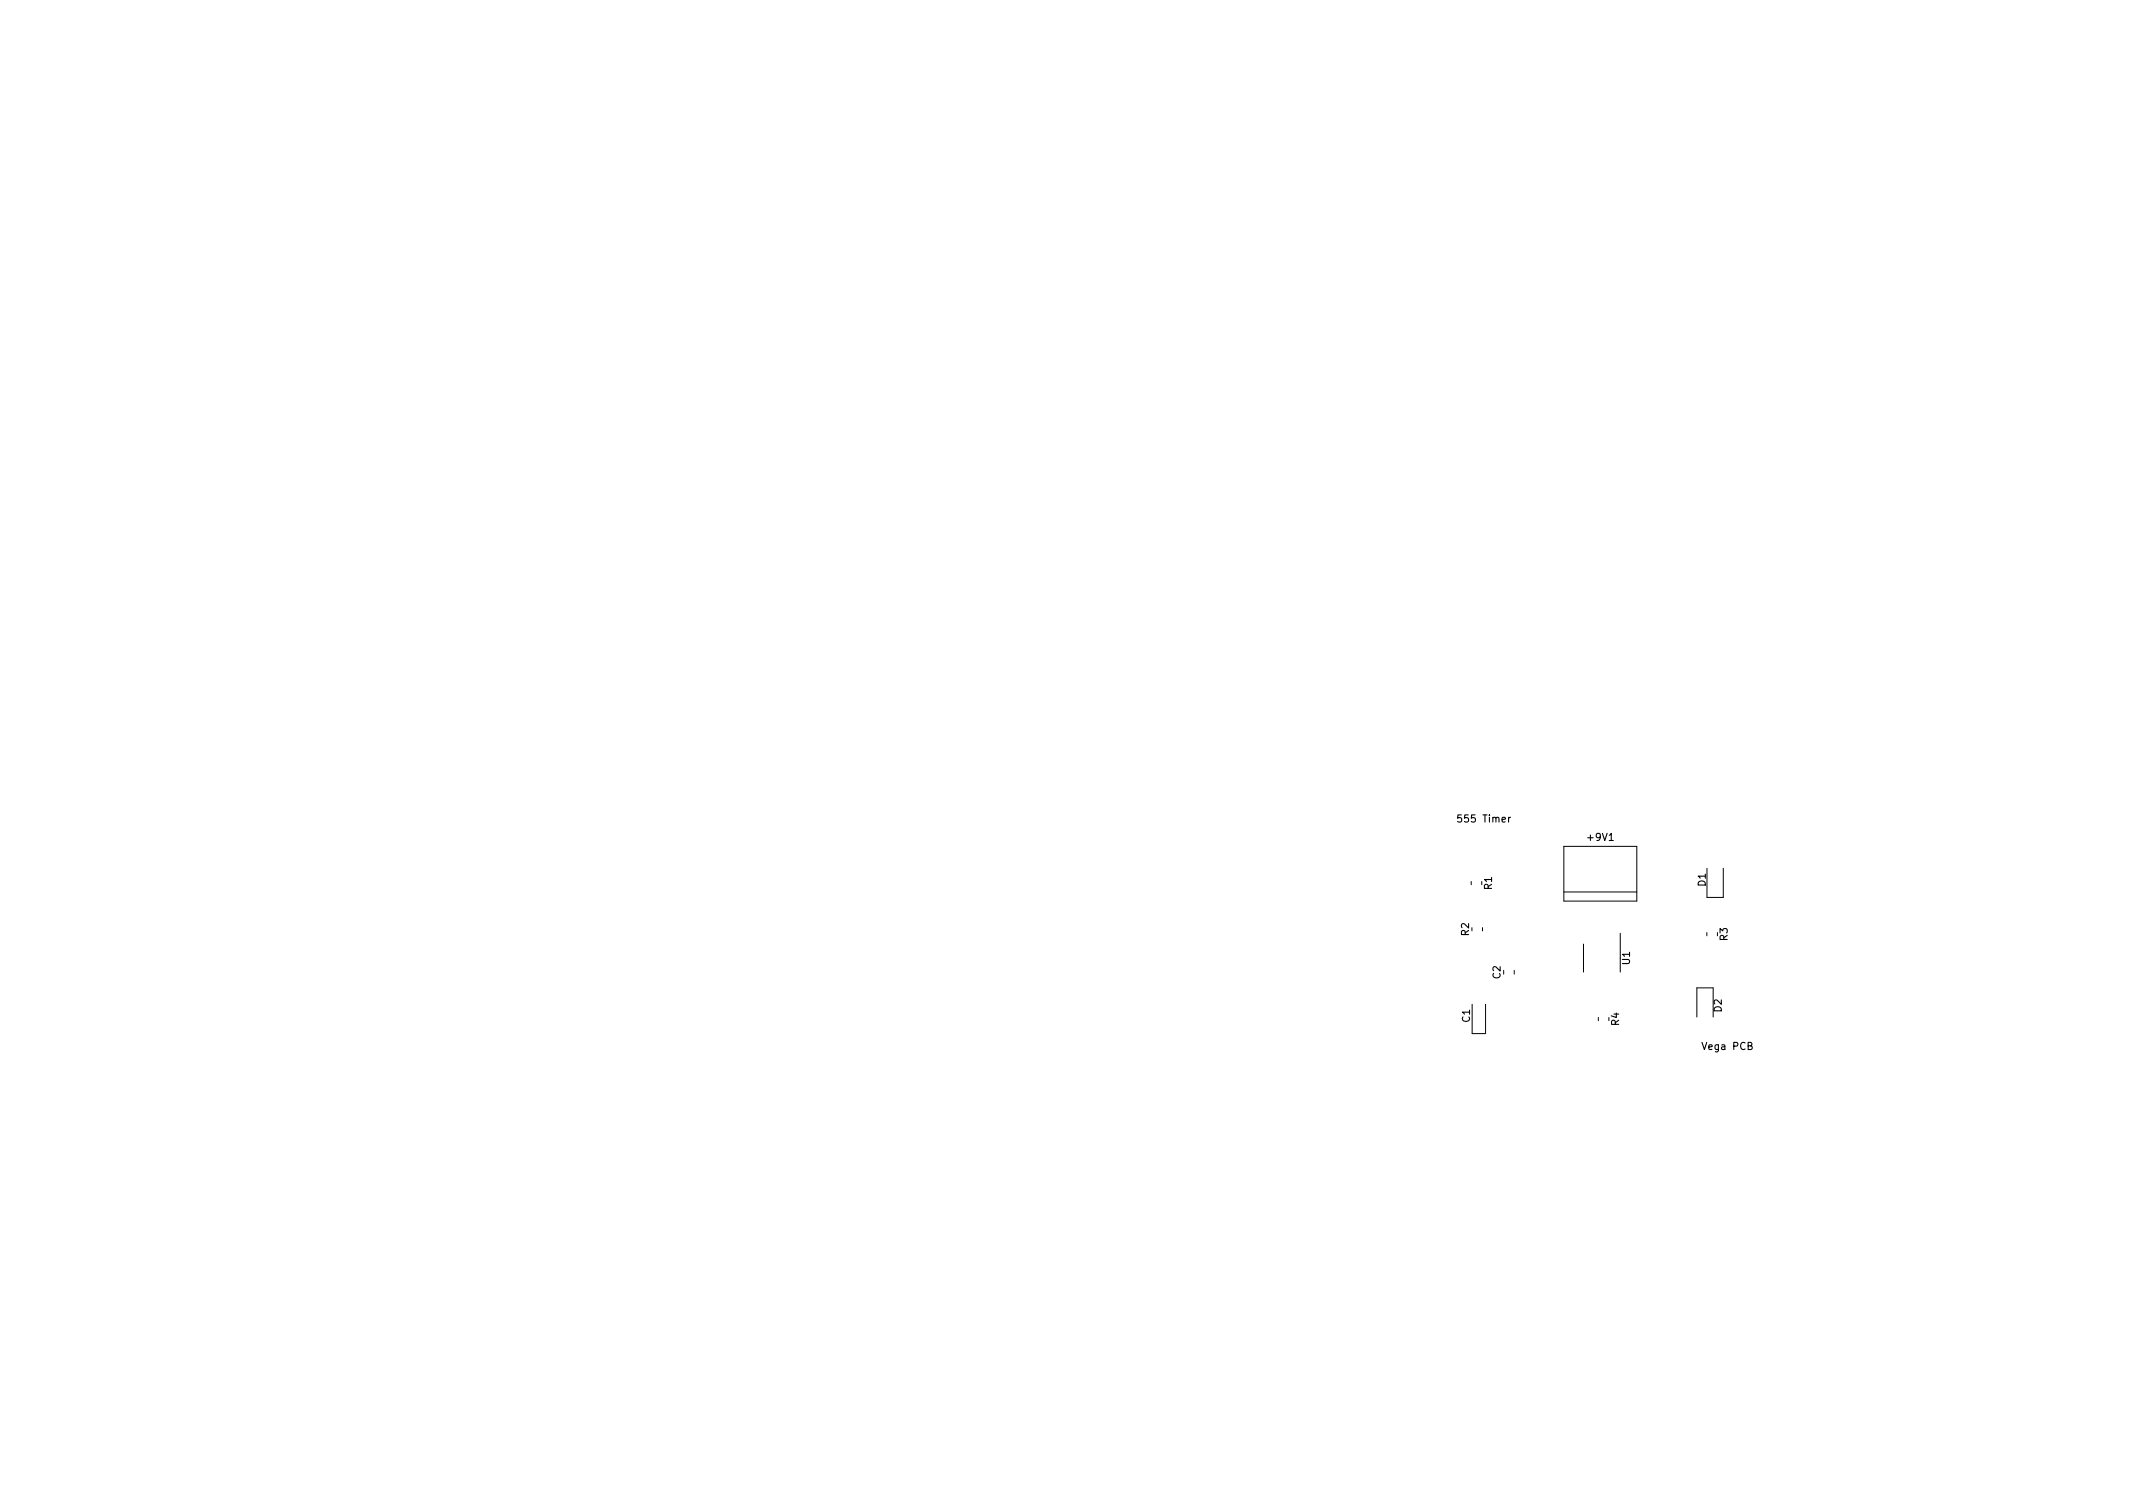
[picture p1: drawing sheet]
<svg xmlns="http://www.w3.org/2000/svg" width="297mm" height="210mm" viewBox="0 0 297 210" stroke-linecap="round" stroke-linejoin="round" font-family="sans-serif">
<defs><g id="words">
<g font-size="1.4">
<text x="203.4" y="114.5">555 Timer</text>
<text x="221.2" y="117.1">+9V1</text>
<text x="207.8" y="123.9" transform="rotate(-90 207.8 123.9)">R1</text>
<text x="237.5" y="123.4" transform="rotate(-90 237.5 123.4)">D1</text>
<text x="204.6" y="130.3" transform="rotate(-90 204.6 130.3)">R2</text>
<text x="240.6" y="131" transform="rotate(-90 240.6 131)">R3</text>
<text x="209" y="136.3" transform="rotate(-90 209 136.3)">C2</text>
<text x="227" y="134.3" transform="rotate(-90 227 134.3)">U1</text>
<text x="204.7" y="142.3" transform="rotate(-90 204.7 142.3)">C1</text>
<text x="225.5" y="142.8" transform="rotate(-90 225.5 142.8)">R4</text>
<text x="239.8" y="140.9" transform="rotate(-90 239.8 140.9)">D2</text>
<text x="237.2" y="146.2">Vega PCB</text>
</g>
</g></defs>
<path d="M210.4 113.8l-.3 .2" fill="none" stroke="#000" stroke-width=".15"/>
<path d="M217.8 117.9h10.1v7.6h-10.1zM204.9 122.7v.5M205 139.8v4.1h1.9v-4.1M206.4 129.2v.4M210.9 135.1v.5M217.8 124.2h10.1M220.5 131.5v3.9M225.6 130v5.4M237.7 129.9v.4M237.7 120.9v4.1h2.3v-4.1M222.6 141.7v.4M236.3 141.6v-4h2.3v4" fill="none" stroke="#000" stroke-width=".14"/>
<use href="#words"/>
</svg>
